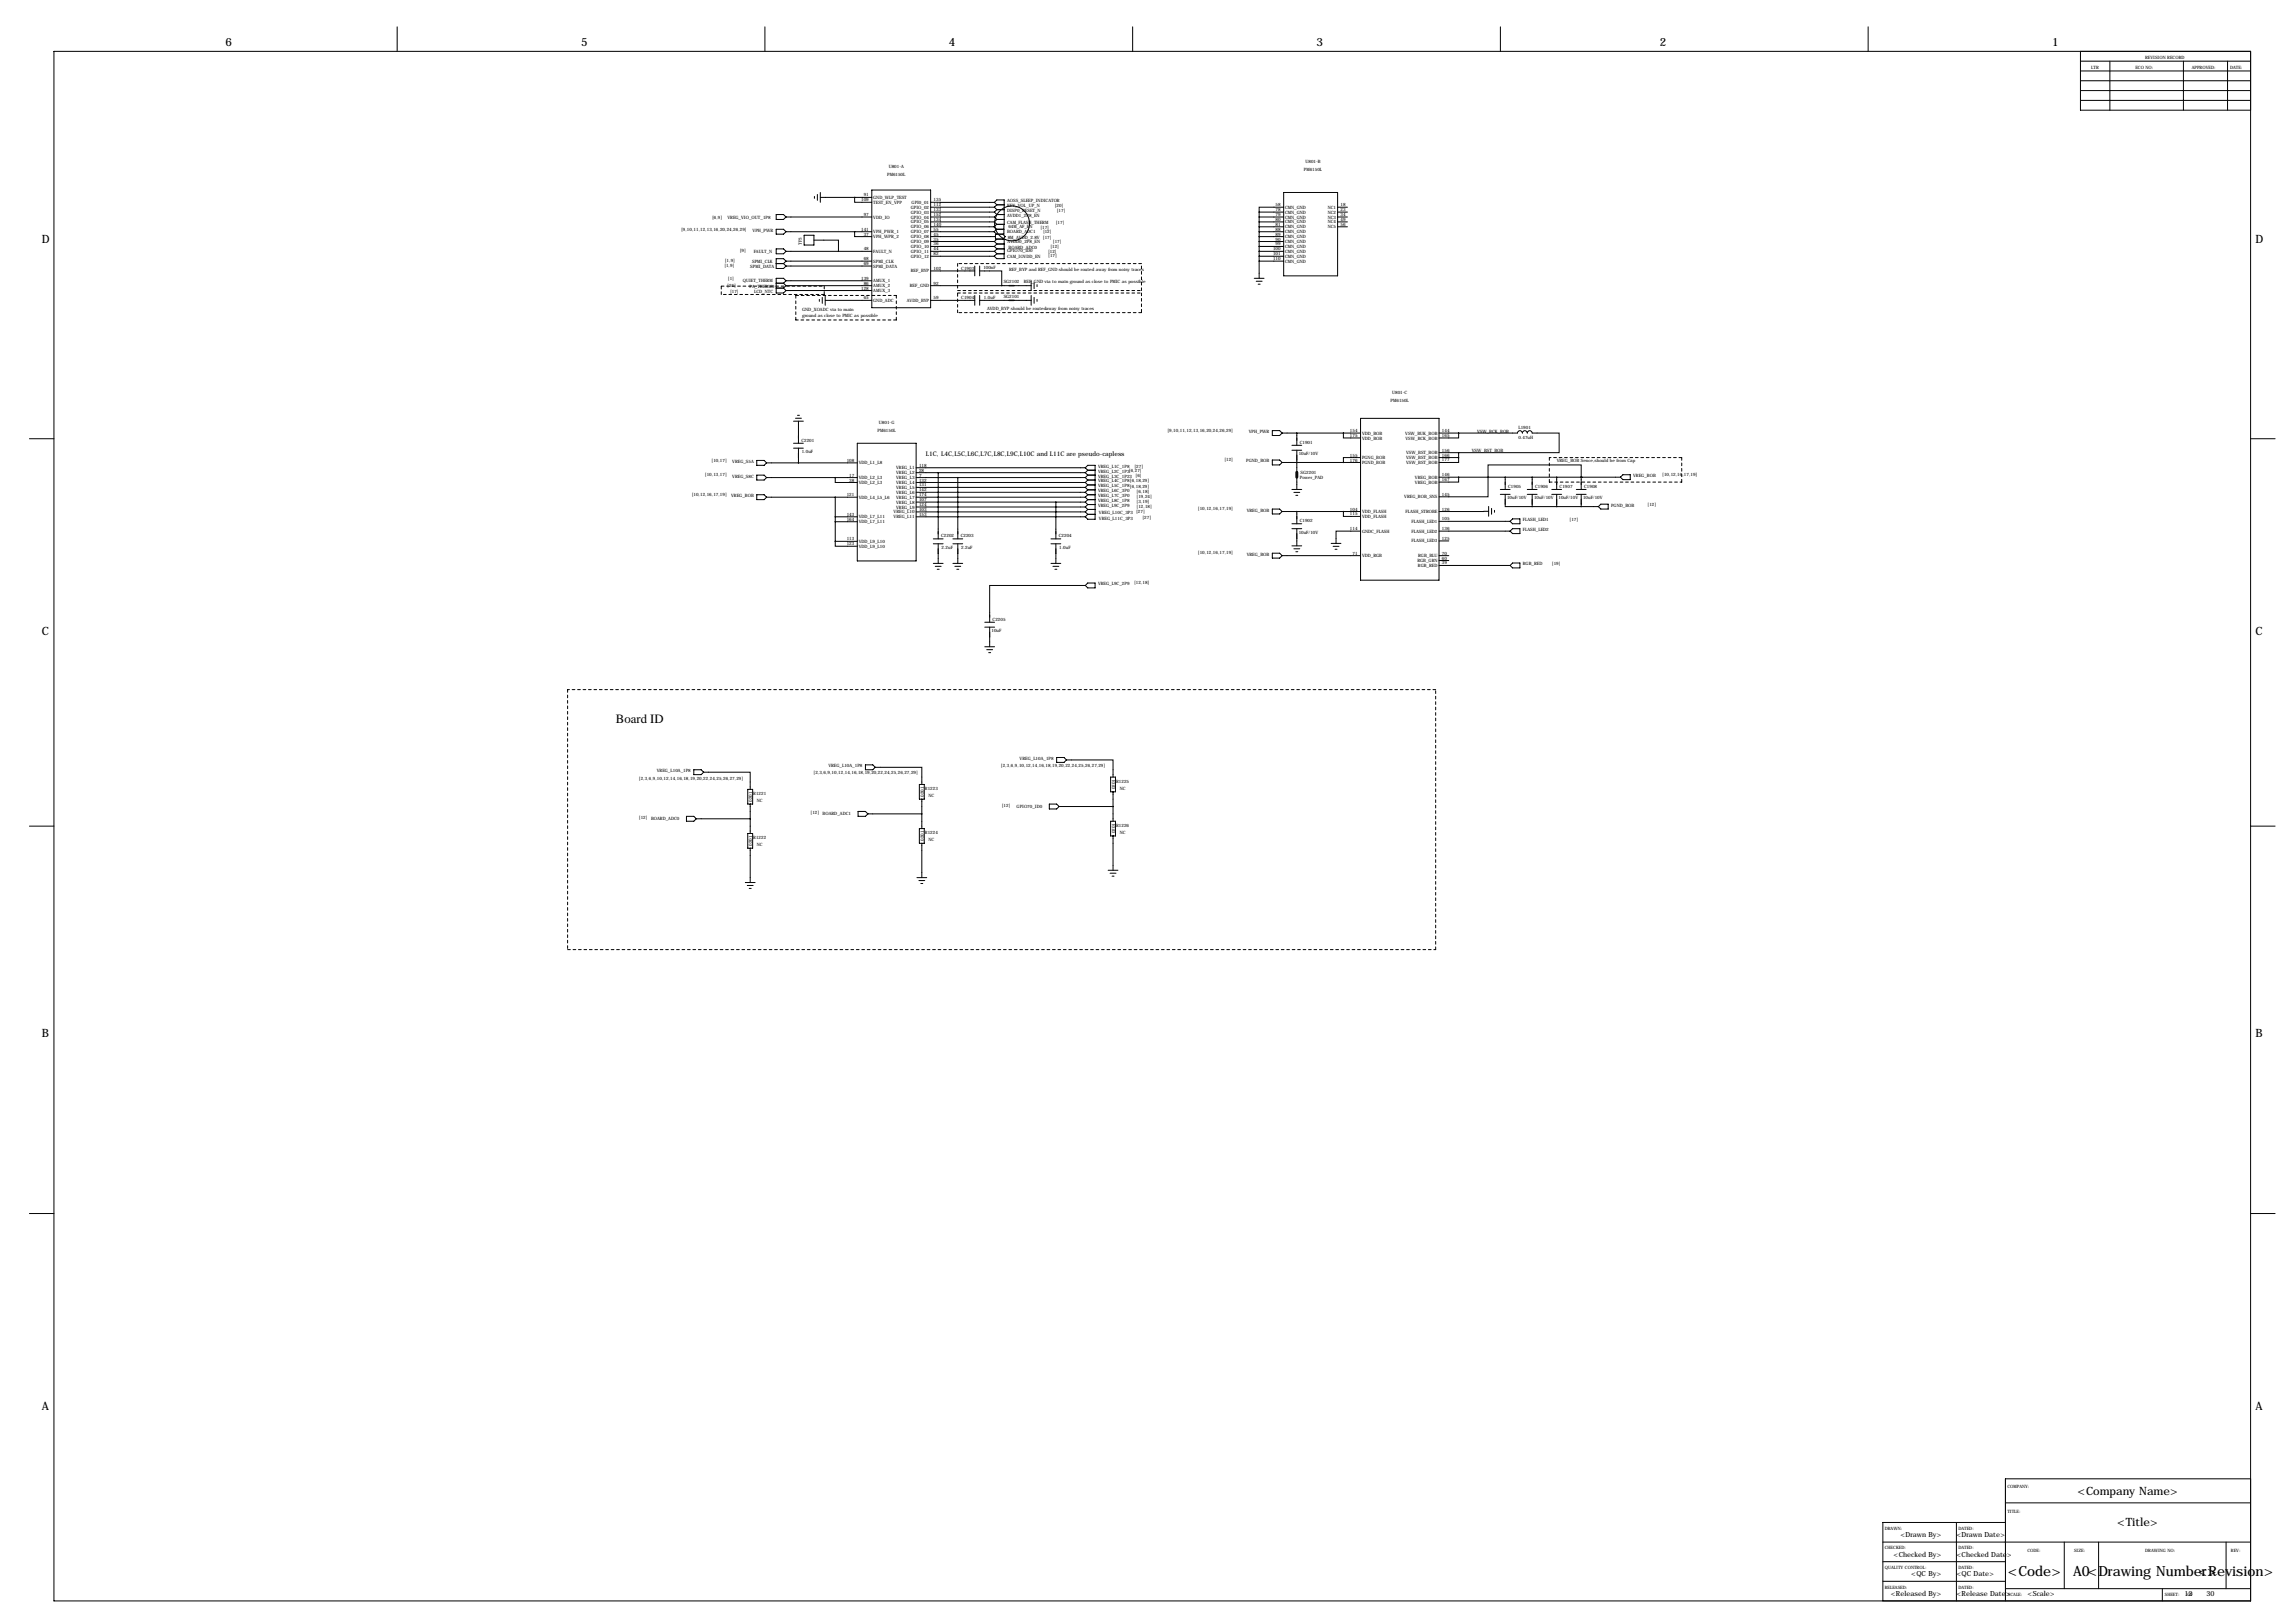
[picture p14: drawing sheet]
<svg xmlns="http://www.w3.org/2000/svg" width="1189mm" height="841mm" viewBox="0 0 1189 841" stroke-linecap="round" stroke-linejoin="round" font-family="sans-serif">
<defs><g id="words">
<g font-size="7.3">
<text x="1040" y="817">&lt;Code&gt;</text>
<text x="1074" y="817">A0&lt;Drawing Number&gt;</text>
<text x="1138" y="817">&lt;Revision&gt;</text>
</g>
<text font-size="6.6" x="319" y="374">Board ID</text>
<g font-size="5.9">
<text x="117" y="24">6</text>
<text x="301" y="24">5</text>
<text x="491" y="24">4</text>
<text x="682" y="24">3</text>
<text x="860" y="24">2</text>
<text x="1063" y="24">1</text>
<text x="22" y="126">D</text>
<text x="1168" y="126">D</text>
<text x="22" y="329">C</text>
<text x="1168" y="329">C</text>
<text x="22" y="537">B</text>
<text x="1168" y="537">B</text>
<text x="22" y="730">A</text>
<text x="1168" y="730">A</text>
<text x="1076" y="774">&lt;Company Name&gt;</text>
<text x="1097" y="791">&lt;Title&gt;</text>
</g>
<g font-size="3.6">
<text x="984" y="796">&lt;Drawn By&gt;</text>
<text x="1013" y="796">&lt;Drawn Date&gt;</text>
<text x="981" y="806">&lt;Checked By&gt;</text>
<text x="1013" y="806">&lt;Checked Date&gt;</text>
<text x="990" y="817">&lt;QC By&gt;</text>
<text x="1013" y="817">&lt;QC Date&gt;</text>
<text x="979" y="827">&lt;Released By&gt;</text>
<text x="1013" y="827">&lt;Release Date&gt;</text>
<text x="1050" y="827">&lt;Scale&gt;</text>
<text x="1132" y="827">12</text>
<text x="1143" y="827">30</text>
</g>
<text font-size="3.3" x="480" y="236">L1C, L4C,L5C,L6C,L7C,L8C,L9C,L10C and L11C are pseudo-capless</text>
<g font-size="2.3">
<text x="1083" y="35">LTR</text>
<text x="1106" y="35">ECO NO:</text>
<text x="1111" y="30">REVISION RECORD</text>
<text x="1135" y="35">APPROVED:</text>
<text x="1155" y="35">DATE:</text>
<text x="460" y="87">U801-A</text>
<text x="675" y="89">PM6150L</text>
<text x="676" y="84">U801-B</text>
<text x="460" y="91">PM6150L</text>
<text x="447" y="102">91</text>
<text x="446" y="104">109</text>
<text x="452" y="103">GND_WLP_TEST</text>
<text x="452" y="106">TEST_EN_VPP</text>
<text x="472" y="106">GPI0_01</text>
<text x="484" y="107">112</text>
<text x="484" y="104">135</text>
<text x="522" y="107">KEY_VOL_UP_N</text>
<text x="522" y="105">AOSS_SLEEP_INDICATOR</text>
<text x="546" y="107">[20]</text>
<text x="661" y="107">58</text>
<text x="694" y="107">18</text>
<text x="369" y="113">[6,9]</text>
<text x="377" y="114">VREG_VIO_OUT_1P8</text>
<text x="447" y="112">97</text>
<text x="452" y="113">VDD_IO</text>
<text x="472" y="108">GPIO_02</text>
<text x="472" y="111">GPIO_03</text>
<text x="472" y="113">GPIO_04</text>
<text x="484" y="109">133</text>
<text x="484" y="112">152</text>
<text x="522" y="110">DISP0_RESET_N</text>
<text x="522" y="112">AVDD1_2P8_EN</text>
<text x="547" y="110">[17]</text>
<text x="661" y="109">78</text>
<text x="661" y="112">79</text>
<text x="666" y="108">CMN_GND</text>
<text x="666" y="111">CMN_GND</text>
<text x="666" y="113">CMN_GND</text>
<text x="688" y="108">NC1</text>
<text x="688" y="111">NC2</text>
<text x="688" y="113">NC3</text>
<text x="694" y="109">23</text>
<text x="694" y="112">34</text>
<text x="353" y="120">[9,10,11,12,13,16,20,24,26,29]</text>
<text x="446" y="120">141</text>
<text x="472" y="116">GPIO_05</text>
<text x="472" y="118">GPIO_06</text>
<text x="484" y="120">55</text>
<text x="484" y="114">134</text>
<text x="484" y="117">140</text>
<text x="522" y="116">CAM_FLASH_THERM</text>
<text x="522" y="118">64M_AF_EN</text>
<text x="539" y="119">[17]</text>
<text x="547" y="116">[17]</text>
<text x="661" y="114">80</text>
<text x="661" y="117">81</text>
<text x="661" y="120">88</text>
<text x="666" y="116">CMN_GND</text>
<text x="666" y="118">CMN_GND</text>
<text x="688" y="116">NC4</text>
<text x="688" y="118">NC5</text>
<text x="694" y="114">49</text>
<text x="694" y="117">56</text>
<text x="390" y="120">VPH_PWR</text>
<text x="447" y="122">37</text>
<text x="452" y="123">VPH_WPR_2</text>
<text x="452" y="121">VPH_PWR_1</text>
<text x="472" y="126">GPIO_09</text>
<text x="472" y="123">GPIO_08</text>
<text x="472" y="121">GPIO_07</text>
<text x="484" y="125">35</text>
<text x="484" y="122">45</text>
<text x="522" y="121">BOARD_ADC1</text>
<text x="522" y="126">AVDD0_2P8_EN</text>
<text x="522" y="124">8M_AVDD_2.8V [17]</text>
<text x="540" y="121">[12]</text>
<text x="545" y="126">[17]</text>
<text x="661" y="122">89</text>
<text x="661" y="125">90</text>
<text x="666" y="121">CMN_GND</text>
<text x="666" y="123">CMN_GND</text>
<text x="666" y="126">CMN_GND</text>
<text x="383" y="131">[9]</text>
<text x="390" y="131">FAULT_N</text>
<text x="415" y="127" transform="rotate(-90 415 127)">TP3</text>
<text x="447" y="130">48</text>
<text x="452" y="131">FAULT_N</text>
<text x="472" y="128">GPIO_10</text>
<text x="472" y="131">GPIO_11</text>
<text x="484" y="127">36</text>
<text x="484" y="130">44</text>
<text x="522" y="131">GPIO70_ID0</text>
<text x="522" y="129">BOARD_ADC0</text>
<text x="543" y="131">[12]</text>
<text x="544" y="128">[12]</text>
<text x="659" y="130">100</text>
<text x="661" y="127">99</text>
<text x="666" y="128">CMN_GND</text>
<text x="666" y="131">CMN_GND</text>
<text x="375" y="136">[1,9]</text>
<text x="390" y="136">SPMI_CLK</text>
<text x="447" y="135">68</text>
<text x="447" y="137">69</text>
<text x="452" y="136">SPMI_CLK</text>
<text x="472" y="134">GPIO_12</text>
<text x="484" y="132">82</text>
<text x="522" y="133">CAM_IOVDD_EN</text>
<text x="543" y="133">[17]</text>
<text x="659" y="132">101</text>
<text x="659" y="135">110</text>
<text x="666" y="134">CMN_GND</text>
<text x="666" y="136">CMN_GND</text>
<text x="375" y="138">[1,9]</text>
<text x="389" y="139">SPMI_DATA</text>
<text x="452" y="139">SPMI_DATA</text>
<text x="472" y="141">REF_BYP</text>
<text x="484" y="140">102</text>
<text x="498" y="140">C1903</text>
<text x="509" y="139">100nF</text>
<text x="523" y="140">REF_BYP and REF_GND should be routed away from noisy traces</text>
<text x="377" y="149">[24]</text>
<text x="377" y="145">[1]</text>
<text x="385" y="146">QUIET_THERM</text>
<text x="388" y="149">PA_THERM0</text>
<text x="446" y="150">128</text>
<text x="446" y="145">139</text>
<text x="447" y="147">86</text>
<text x="452" y="149">AMUX_2</text>
<text x="452" y="146">AMUX_1</text>
<text x="471" y="149">REF_GND</text>
<text x="484" y="147">92</text>
<text x="520" y="147">SG2102</text>
<text x="530" y="147">REF_GND via to main ground as close to PMIC as possible</text>
<text x="378" y="152">[17]</text>
<text x="391" y="152">LCD_NTC</text>
<text x="447" y="155">65</text>
<text x="452" y="151">AMUX_3</text>
<text x="484" y="155">59</text>
<text x="498" y="155">C1904</text>
<text x="510" y="155">1.0uF</text>
<text x="520" y="154">SG2101</text>
<text x="416" y="161">GND_XOADC via to main</text>
<text x="452" y="156">GND_ADC</text>
<text x="470" y="156">AVDD_BYP</text>
<text x="511" y="161">AVDD_BYP should be routedaway from noisy traces</text>
<text x="416" y="164">ground as close to PMIC as possible</text>
<text x="721" y="204">U801-C</text>
<text x="720" y="208">PM6150L</text>
<text x="455" y="219">U801-G</text>
<text x="455" y="224">PM6150L</text>
<text x="605" y="224">[9,10,11,12,13,16,20,24,26,29]</text>
<text x="647" y="224">VPH_PWR</text>
<text x="699" y="224">154</text>
<text x="699" y="226">175</text>
<text x="706" y="225">VDD_BOB</text>
<text x="706" y="228">VDD_BOB</text>
<text x="728" y="225">VSW_BUK_BOB</text>
<text x="728" y="228">VSW_BCK_BOB</text>
<text x="747" y="224">144</text>
<text x="747" y="226">165</text>
<text x="765" y="224">VSW_BCK_BOB</text>
<text x="787" y="227">0.47uH</text>
<text x="787" y="222">L1901</text>
<text x="415" y="229">C2201</text>
<text x="673" y="230">C1901</text>
<text x="747" y="234">156</text>
<text x="369" y="239">[10,17]</text>
<text x="379" y="240">VREG_S5A</text>
<text x="415" y="235">1.0uF</text>
<text x="439" y="239">108</text>
<text x="634" y="239">[12]</text>
<text x="646" y="240">PGND_BOB</text>
<text x="673" y="236">10uF/10V</text>
<text x="699" y="237">155</text>
<text x="699" y="239">176</text>
<text x="706" y="238">PGNG_BOB</text>
<text x="728" y="235">VSW_BST_BOB</text>
<text x="728" y="238">VSW_BST_BOB</text>
<text x="747" y="237">166</text>
<text x="747" y="239">177</text>
<text x="762" y="234">VSW_BST_BOB</text>
<text x="806" y="240">VREG_BOB Sence,should be from Cap</text>
<text x="445" y="241">VDD_L1_L8</text>
<text x="464" y="243">VREG_L1</text>
<text x="464" y="246">VREG_L2</text>
<text x="476" y="242">118</text>
<text x="476" y="244">28</text>
<text x="569" y="242">VREG_L1C_1P8</text>
<text x="569" y="245">VREG_L2C_1P3[6,27]</text>
<text x="588" y="242">[27]</text>
<text x="674" y="245">SG2201</text>
<text x="706" y="240">PGND_BOB</text>
<text x="728" y="240">VSW_BST_BOB</text>
<text x="365" y="247">[10,13,17]</text>
<text x="379" y="247">VREG_S8C</text>
<text x="440" y="247">17</text>
<text x="440" y="249">38</text>
<text x="445" y="248">VDD_L2_L3</text>
<text x="445" y="251">VDD_L2_L3</text>
<text x="464" y="248">VREG_L3</text>
<text x="464" y="251">VREG_L4</text>
<text x="476" y="247">7</text>
<text x="476" y="249">132</text>
<text x="476" y="252">131</text>
<text x="569" y="247">VREG_L3C_1P23</text>
<text x="569" y="250">VREG_L4C_1P8[6,18,29]</text>
<text x="588" y="247">[6]</text>
<text x="673" y="248">Power_PAD</text>
<text x="733" y="248">VREG_BOB</text>
<text x="733" y="251">VREG_BOB</text>
<text x="747" y="247">146</text>
<text x="747" y="249">167</text>
<text x="846" y="247">VREG_BOB</text>
<text x="861" y="247">[10,12,16,17,19]</text>
<text x="358" y="257">[10,12,16,17,19]</text>
<text x="379" y="258">VREG_BOB</text>
<text x="439" y="257">121</text>
<text x="464" y="253">VREG_L5</text>
<text x="464" y="256">VREG_L6</text>
<text x="476" y="254">142</text>
<text x="476" y="257">174</text>
<text x="569" y="252">VREG_L5C_1P8[6,18,29]</text>
<text x="569" y="255">VREG_L6C_3P0</text>
<text x="569" y="258">VREG_L7C_3P0</text>
<text x="589" y="255">[6,18]</text>
<text x="589" y="258">[19,24]</text>
<text x="747" y="257">145</text>
<text x="781" y="253">C1905</text>
<text x="795" y="253">C1906</text>
<text x="808" y="253">C1907</text>
<text x="821" y="253">C1908</text>
<text x="445" y="258">VDD_L4_L5_L6</text>
<text x="464" y="258">VREG_L7</text>
<text x="464" y="261">VREG_L8</text>
<text x="464" y="263">VREG_L9</text>
<text x="476" y="260">107</text>
<text x="476" y="262">124</text>
<text x="569" y="260">VREG_L8C_1P8</text>
<text x="569" y="263">VREG_L9C_2P9</text>
<text x="589" y="260">[3,19]</text>
<text x="589" y="263">[12,18]</text>
<text x="727" y="258">VREG_BOB_SNS</text>
<text x="781" y="259">10uF/10V</text>
<text x="795" y="259">10uF/10V</text>
<text x="807" y="259">10uF/10V</text>
<text x="820" y="259">10uF/10V</text>
<text x="835" y="262">PGND_BOB</text>
<text x="853" y="262">[12]</text>
<text x="439" y="267">143</text>
<text x="439" y="270">164</text>
<text x="445" y="269">VDD_L7_L11</text>
<text x="463" y="266">VREG_L10</text>
<text x="463" y="268">VREG_L11</text>
<text x="476" y="265">103</text>
<text x="476" y="267">153</text>
<text x="569" y="266">VREG_L10C_3P3 [27]</text>
<text x="569" y="269">VREG_L11C_3P3</text>
<text x="592" y="269">[27]</text>
<text x="621" y="264">[10,12,16,17,19]</text>
<text x="646" y="265">VREG_BOB</text>
<text x="699" y="264">104</text>
<text x="699" y="267">115</text>
<text x="706" y="266">VDD_FLASH</text>
<text x="706" y="268">VDD_FLASH</text>
<text x="728" y="266">FLASH_STROBE</text>
<text x="747" y="264">126</text>
<text x="747" y="270">105</text>
<text x="813" y="270">[17]</text>
<text x="445" y="271">VDD_L7_L11</text>
<text x="673" y="271">C1902</text>
<text x="699" y="275">114</text>
<text x="706" y="276">GNDC_FLASH</text>
<text x="731" y="271">FLASH_LED1</text>
<text x="731" y="276">FLASH_LED2</text>
<text x="747" y="275">136</text>
<text x="789" y="270">FLASH_LED1</text>
<text x="789" y="275">FLASH_LED2</text>
<text x="439" y="280">113</text>
<text x="445" y="281">VDD_L9_L10</text>
<text x="488" y="278">C2202</text>
<text x="498" y="278">C2203</text>
<text x="548" y="278">C2204</text>
<text x="673" y="276">10uF/10V</text>
<text x="731" y="281">FLASH_LED3</text>
<text x="747" y="280">125</text>
<text x="439" y="282">123</text>
<text x="445" y="284">VDD_L9_L10</text>
<text x="488" y="284">2.2uF</text>
<text x="498" y="284">2.2uF</text>
<text x="549" y="284">1.0uF</text>
<text x="621" y="287">[10,12,16,17,19]</text>
<text x="646" y="288">VREG_BOB</text>
<text x="701" y="287">71</text>
<text x="747" y="287">70</text>
<text x="706" y="289">VDD_RGB</text>
<text x="734" y="291">RGB_GRN</text>
<text x="735" y="294">RGB_RED</text>
<text x="735" y="289">RGB_BLU</text>
<text x="747" y="290">60</text>
<text x="747" y="292">39</text>
<text x="789" y="293">RGB_RED</text>
<text x="804" y="292">[19]</text>
<text x="569" y="303">VREG_L9C_2P9</text>
<text x="587" y="303">[12,18]</text>
<text x="514" y="322">C2205</text>
<text x="514" y="327">10uF</text>
<text x="528" y="394">VREG_L10A_1P8</text>
<text x="340" y="400">VREG_L10A_1P8</text>
<text x="421" y="401">[2,3,6,9,10,12,14,16,18,19,20,22,24,25,26,27,29]</text>
<text x="429" y="397">VREG_L10A_1P8</text>
<text x="519" y="397">[2,3,6,9,10,12,14,16,18,19,20,22,24,25,26,27,29]</text>
<text x="331" y="404">[2,3,6,9,10,12,14,16,18,19,20,22,24,25,26,27,29]</text>
<text x="578" y="405">R1225</text>
<text x="390" y="412">R1221</text>
<text x="479" y="413" transform="rotate(-90 479 413)">0201</text>
<text x="479" y="409">R1223</text>
<text x="481" y="413">NC</text>
<text x="578" y="409" transform="rotate(-90 578 409)">0201</text>
<text x="580" y="409">NC</text>
<text x="390" y="415" transform="rotate(-90 390 415)">0201</text>
<text x="392" y="416">NC</text>
<text x="519" y="418">[12]</text>
<text x="527" y="418">GPIO70_ID0</text>
<text x="331" y="424">[12]</text>
<text x="337" y="425">BOARD_ADC0</text>
<text x="420" y="422">[12]</text>
<text x="426" y="422">BOARD_ADC1</text>
<text x="578" y="432" transform="rotate(-90 578 432)">0201</text>
<text x="578" y="428">R1226</text>
<text x="390" y="435">R1222</text>
<text x="479" y="436" transform="rotate(-90 479 436)">0201</text>
<text x="479" y="432">R1224</text>
<text x="481" y="436">NC</text>
<text x="580" y="432">NC</text>
<text x="390" y="438" transform="rotate(-90 390 438)">0201</text>
<text x="392" y="438">NC</text>
<text x="1040" y="771">COMPANY:</text>
<text x="1040" y="784">TITLE:</text>
<text x="976" y="792">DRAWN:</text>
<text x="1014" y="792">DATED:</text>
<text x="976" y="803">CHECKED:</text>
<text x="1014" y="803">DATED:</text>
<text x="1050" y="804">CODE:</text>
<text x="1074" y="804">SIZE:</text>
<text x="1111" y="804">DRAWING NO:</text>
<text x="1156" y="804">REV:</text>
<text x="976" y="813">QUALITY CONTROL:</text>
<text x="1014" y="813">DATED:</text>
<text x="976" y="823">RELEASED:</text>
<text x="1014" y="823">DATED:</text>
<text x="1040" y="827">SCALE:</text>
<text x="1121" y="827">SHEET:</text>
<text x="1133" y="827">OF</text>
</g>
</g></defs>
<g fill="none" stroke="#000" stroke-width=".52" stroke-dasharray="1.4 1.4">
<path d="M496 137v14M591 137h-95M374 153v-5M374 148h53M412 153h52M427 148v5M427 153h-53M464 153v13M496 151h95M496 152h95M591 151v-14M591 152v10"/>
<path d="M412 166v-13M464 166h-52M496 162v-10M591 162h-95M803 237v13M871 237h-68M803 250h68M871 250v-13M294 357v135M744 357h-450M294 492h450M744 492v-135"/>
</g>
<g fill="none" stroke="#000" stroke-width=".52">
<path d="M206 14v13M396 14v13M587 14v13M777 14v13M968 14v13M28 27h1138v802h-1138zM1078 27v30h88M1078 32h88M1078 37h88M1093 32v25M1131 32v25M1154 32v25"/>
<path d="M1078 42h88M1078 47h88M1078 52h88M425 100v5M452 98h30v61h-30zM665 100h28v43h-28zM402 111h4l1 1-1 2h-4zM402 119h4l1 1-1 1h-4zM407 112h45M422 102v1M423 101v3M425 102h27"/>
<path d="M443 102v3h9M482 105h33M482 112h33M482 107h33M482 110h33M482 115h33M482 117h33M515 117l1 2M515 107l1 2M515 105l1-1h4v12h-4l-1 1M515 110l1 1M515 112l1 2"/>
<path d="M515 115l1 1M515 105l1 1h4M516 119h4M516 119l-1 1M516 114h4M516 111h4M516 109h4M516 109l-1 1M516 111l-1 1M516 114l-1 1M520 116v5h-4v3h4v10h-4l-1-1M520 106h-4l-1 1"/>
<path d="M652 112h13M652 110h13M652 115h13M652 117h13M652 110v34M665 107h-13v3M693 112h5M693 107h5M693 110h5M693 115h5M693 117h5M402 129h4l1 1-1 1h-4z"/>
<path d="M402 137h4M406 137l1 1M407 130h45M407 120h45M407 135h45M407 138h45M407 135l-1-1h-4v5h4l1-1M407 135l-1 2M417 122h5v5h-5zM422 124h12v6M443 120v3h9M482 125h33"/>
<path d="M482 128h33M482 123h34M482 130h33M482 120h33M482 133h33M505 138v5M507 138v5M515 120l1 1M515 125l1 1M515 128l1 1M515 130l1 1M516 131h4"/>
<path d="M516 131l-1 2M516 129h4M516 126h4M516 124l-1 1M516 126l-1 2M516 129l-1 1M519 121l2 2-2 1M652 125h13M652 128h13M652 123h13M652 130h13M652 120h13"/>
<path d="M652 135h13M652 133h13M402 147h4M402 149h4M406 147l1 1M406 149l1 2M407 148h45M407 151h45M407 145h45M407 145l-1-1h-4v8h4l1-1M407 145l-1 2M407 148l-1 1"/>
<path d="M424 155v1M426 154v3M427 156h25M427 153v5M482 156h23M482 148h41M482 140h23M505 153v5M507 140h12v8M507 156h16M507 153v5M525 156h9"/>
<path d="M525 148h9M534 145v6M534 153v5M536 146v3M536 154v3M537 147v1M537 155v1M650 144h5M651 146h3M652 147h1M411 218h5M412 217h3"/>
<path d="M413 215h1M414 218v12M705 217h40v84h-40zM15 227h13M392 238h4l1 2-1 1h-4zM397 240h47M411 230h5M411 232h5M414 232v8M444 230h31v61h-31zM659 223h4l1 1-1 2h-4zM659 238h4l1 2-1 1h-4z"/>
<path d="M664 224h41M664 240h41M669 231h5M669 233h5M672 240h.1M672 224v7M672 233v12M696 224v3h9M705 237h-9v3M745 224h41M745 237h11M745 234h11"/>
<path d="M756 224v3h-11M756 237v3h-11M756 234v3M786 224a1.3 1.3 0 0 1 1-1 1.3 1.3 0 0 1 2 1M789 224a1.3 1.3 0 0 1 1-1 1.3 1.3 0 0 1 1 1M791 224a1.3 1.3 0 0 1 1-1 1.3 1.3 0 0 1 2 1M794 224h14v10h-52M1166 227h13M392 246h4l1 1-1 2h-4zM392 256h4l1 2-1 1h-4zM397 247h47M397 258h47"/>
<path d="M433 247v3h11M433 258v22M475 247h87M475 250h87M475 258h87M475 242h87M475 245h87M475 252h87M475 255h87M486 245v34M496 247v32M562 242l1-1h4v28h-4l-1-1"/>
<path d="M562 242l1 2M562 245l1 1M562 247l1 2M562 250l1 1M562 252l1 2M562 255l1 1M562 258l1 1M563 249h4M563 246h4M563 259h4M563 256h4M563 244h4"/>
<path d="M563 244l-1 1M563 246l-1 1M563 251h4M563 249l-1 1M563 254h4M563 251l-1 1M563 254l-1 1M563 256l-1 2M563 259l-1 1M669 254h5M670 255h3M671 257h1"/>
<path d="M672 247v7M745 247h94M756 247v3h-11M777 254h5M777 256h5M780 256v6h14M780 247v7M791 254h5M791 256h5M794 247v7M794 256v6M804 254h5"/>
<path d="M804 256h5M806 247v7M806 256v6M817 254h5M817 256h5M819 247h.1M819 247v-6h-48v16h-26M819 247v7M819 256v6M839 247l2-1h4v2h-4zM433 268h11M433 270h11"/>
<path d="M475 268h87M475 260h87M475 263h87M475 265h87M483 279h6M494 279h5M544 279h6M547 260v19M562 260l1 1M562 263l1 1M562 265l1 1M563 261h4"/>
<path d="M563 264h4M563 261l-1 2M563 266h4M563 264l-1 1M563 266l-1 2M659 264h4l1 1-1 1h-4zM664 265h41M669 271h5M669 274h5M672 265v6M672 274v9M696 265v2h9"/>
<path d="M705 275h-13v6M745 275h37M745 270h37M771 265h-26M771 262v5M773 263v3M774 264v1M782 270l2-1h3v2h-3zM782 275l2-1h3v2h-3zM794 262h34M829 261h4v3h-4l-1-2zM433 280v3h11"/>
<path d="M433 280h11M483 282h6M483 292h6M484 293h4M485 295h2M486 282v10M494 282h5M494 292h5M495 293h3M496 295h1M496 282v10M544 282h6"/>
<path d="M544 292h6M545 293h3M546 295h1M547 282v10M659 287h4l1 1-1 1h-4zM664 288h41M669 283h5M670 284h3M671 286h1M690 281h5M691 283h3M692 285h1"/>
<path d="M745 288h6M745 280h6M745 290h6M745 293h37M782 293l2-1h3v2h-3zM562 303h-49v19M562 303l1-1h4v3h-4zM510 322h5M510 325h5M510 335h5M511 337h3M512 338h1"/>
<path d="M513 325v10M359 399h4l1 1-1 1h-4zM364 400h25v9M448 396h4l1 1-1 2h-4zM453 397h25v9M547 392h4l1 2-1 1h-4zM552 394h25v9M387 409h3v7h-3zM389 416v16M476 406h3v8h-3zM478 414v15M544 416h3l2 2-2 1h-3z"/>
<path d="M549 418h28M575 403h3v7h-3zM577 410v15M15 428h13M356 423h3l2 1-2 1h-3zM361 424h28M387 432h3v7h-3zM389 439v18M444 420h4l2 2-2 1h-4zM450 422h28M476 429h3v8h-3zM478 437v18"/>
<path d="M575 425h3v8h-3zM577 433v18M1166 428h13M386 457h5M387 459h3M475 455h5M476 456h3M477 458h1M574 451h5M575 452h3M576 454h1M388 460h1"/>
<path d="M15 629h13M1166 629h13M1039 778h127M1166 766h-127v63M975 799h191M1013 789v40M1039 789h-64v40M1069 799v24M1087 799v24M1153 799v24M975 809h64M975 819h64"/>
<path d="M1039 823h127M1120 823v6"/>
<circle cx="524" cy="116" r="9"/>
</g>
<path d="M523 148h2M523 156h2" fill="none" stroke="#000" stroke-width=".76"/>
<path d="M672 245v2" fill="none" stroke="#000" stroke-width="1.5"/>
<path d="M477 422a.5 .5 0 0 0 1 0 .5 .5 0 0 0-1 0z" fill="#000" stroke="#000" stroke-width=".63"/>
<use href="#words"/>
</svg>
